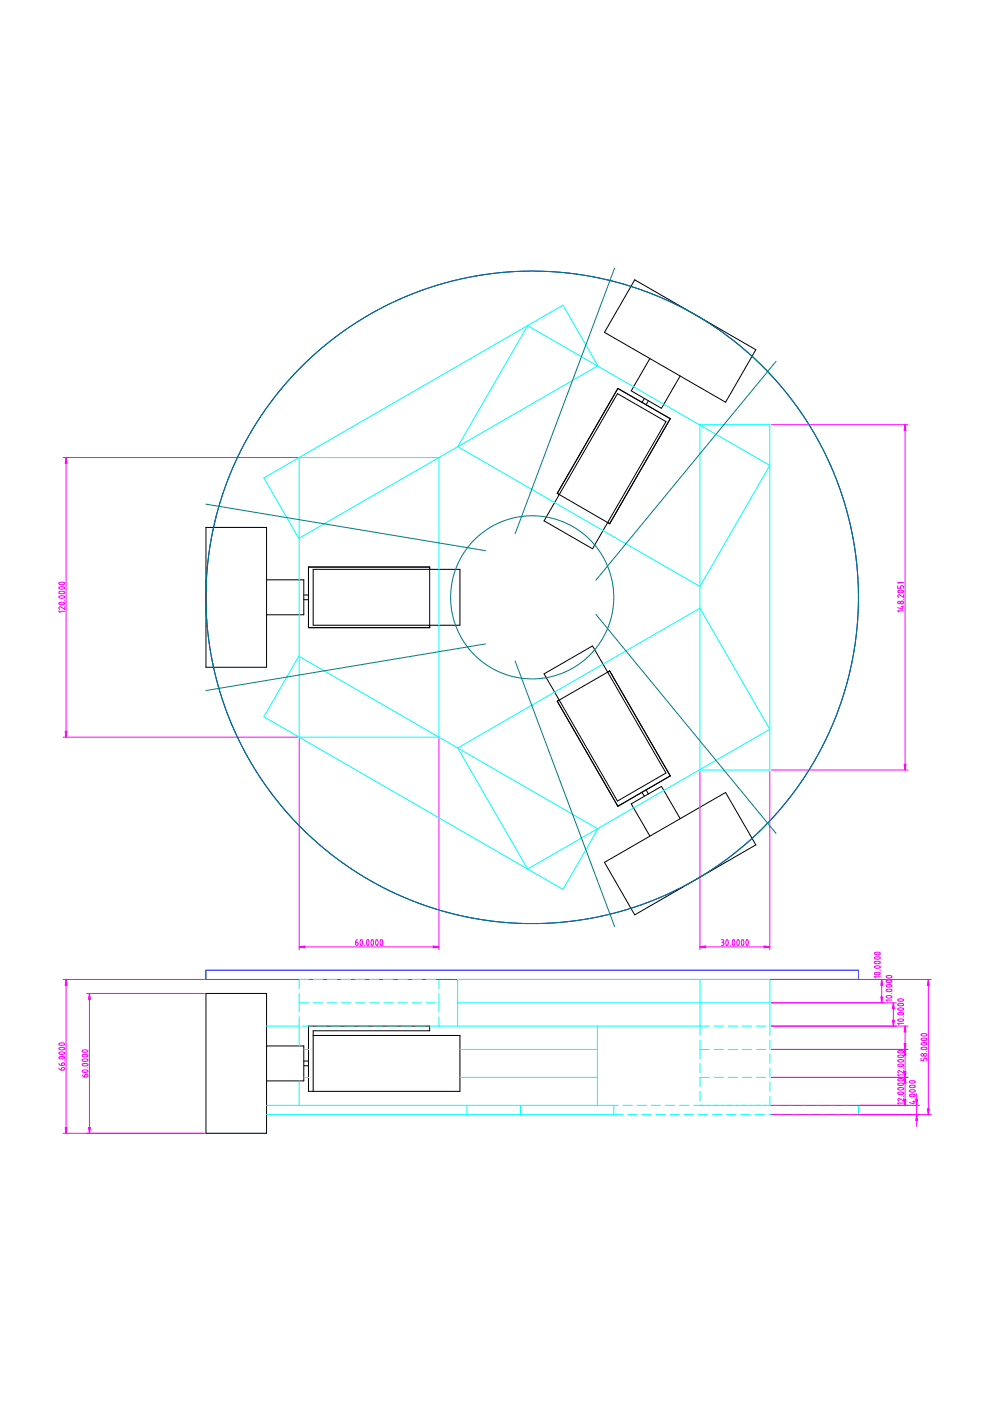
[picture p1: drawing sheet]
<svg xmlns="http://www.w3.org/2000/svg" width="210mm" height="297mm" viewBox="0 0 210 297" stroke-linecap="round" stroke-linejoin="round" font-family="sans-serif">
<g fill="none" stroke="#000" stroke-width=".21">
<path d="M134.6 59.3l25.7 14.8-6.5 11.2-25.6-14.8zM137.8 76l-4 6.9 6.5 3.7 3.9-6.9M130.9 83.5l10.3 5.9-15.6 27-10.2-6zM136.6 84.5l-.5 .8M137.5 85l-.5 .8M43.7 111.8h12.8v29.7h-12.8zM118.2 104.6l12.8-22.2 11.1 6.4-12.8 22.2M118.2 104.6l11.1 6.4M118.2 104.6l.4 .3M128.8 110.8l.5 .2M56.5 122.9h7.9v7.4h-7.9M64.4 126.2h1"/>
<path d="M64.4 127.1h1M65.4 120.2h25.7v12.9h-25.7zM66.4 120.7h31.1v11.9h-31.1zM115.4 142.9l10.2-6 15.6 27-10.3 5.9zM118.6 148.4l-.4 .3M129.3 142.3l12.8 22.2-11.1 6.4-12.8-22.2M129.3 142.3l-11.1 6.4M129.3 142.3l-.5 .2M136.1 168l.5 .8M137 167.5l.5 .8M144.2 173.6l-3.9-6.9-6.5 3.7 4 6.9M128.2 182.8l25.6-14.8 6.5 11.1-25.7 14.9z"/>
<path d="M43.7 210.6h12.8v29.7h-12.8zM66.4 219.5h31.1v11.9h-32.1v-13.8h25.7v.9h-24.7v12.9M56.5 221.8h7.9v7.4h-7.9M64.4 225h1M64.4 226h1"/>
</g>
<g fill="none" stroke="#0ff" stroke-width=".21">
<path d="M111.9 69l51.3 29.7-14.8 25.7-51.4-29.7zM63.4 97h29.7v59.3h-29.7zM148.4 90h14.8v73.3h-14.8zM55.9 101.3l63.5-36.6 7.4 12.9-63.4 36.6zM63.4 139.1l63.4 36.6-7.4 12.9-63.5-36.6zM97 158.6l51.4-29.7 14.8 25.7-51.3 29.7zM56.5 217.6h6.9M62.9 207.7h32.6M63.4 207.7v1.9M63.4 210.6v4M63.4 215.6v6.2M63.4 212.6h2"/>
<path d="M64.1 217.6h2M66.4 212.6h2M67.1 217.6h2M69.4 212.6h2M70.1 217.6h2M72.4 212.6h2M73.1 217.6h2M75.4 212.6h2M76.1 217.6h2M78.4 212.6h2M79.1 217.6h2M81.4 212.6h2"/>
<path d="M82.1 217.6h2M84.4 212.6h2M85.1 217.6h2M87.4 212.6h2M88.1 217.6h2M90.4 212.6h2M91.1 217.6h59.3M93.1 207.7v1.9M93.1 210.6v4M93.1 215.6v2M97 212.6h66.2M126.7 217.6v16.8"/>
<path d="M148.4 207.7v11.8M151.4 217.6h2M154.4 217.6h2M157.4 217.6h2M160.4 217.6h2M163.2 207.7v11.8M182 207.7h-85v9.9M56.5 234.4h74.6M56.5 236.3h75.6M63.4 229.2v5.2M64.4 222.5h1M64.4 228.4h1"/>
<path d="M97.5 222.5h29.2M97.5 228.4h29.2M99 234.4v1.9M110.4 234.4v1.9M130.1 234.4v1.9M132.1 234.4h2M133.1 236.3h2M135.1 234.4h2M136.1 236.3h2M138.1 234.4h2M139.1 236.3h2M141.1 234.4h2"/>
<path d="M142.1 236.3h2M144.1 234.4h2M145.1 236.3h2M147.1 234.4h17M148.1 236.3h2M148.4 220.5v4M148.4 225.5v2M148.4 231.4v2M148.4 222.5h2M150.4 228.4h-2v2M151.1 236.3h2M151.4 222.5h2"/>
<path d="M151.4 228.4h2M154.1 236.3h2M154.4 222.5h2M154.4 228.4h2M157.1 236.3h1.9M157.4 222.5h2M157.4 228.4h2M160.1 236.3h2M160.4 222.5h2M160.4 228.4h2M163 236.3h2.1M163.2 220.6v1.9"/>
<path d="M163.2 223.5v1.9M163.2 226.4v2M163.2 229.4v2M163.2 232.4v2M165.1 234.4h2M166.1 236.3h1.9M168.1 234.4h2M169.1 236.3h1.9M171.1 234.4h2M172 236.3h2.1M174.1 234.4h2M175 236.3h2"/>
<path d="M177.1 234.4h2M178.1 236.3h1.9M180.1 234.4h1.9v1.9M181 236.3h1"/>
</g>
<g fill="none" stroke="#00f" stroke-width=".21">
<path d="M43.7 205.7h138.3v2h-138.3z"/>
<circle cx="112.8" cy="126.6" r="69.2"/>
</g>
<g fill="none" stroke="#f0f" stroke-width=".21">
<path d="M13.4 97h49.7M14 97v59.3M163.5 90h29M191.9 90v73.3M12.5 127.9l.8-.2a.29 .29 0 0 1 .4 .3 .29 .29 0 0 1-.4 .2h-.6zM12.5 125.5l.8-.1a.28 .28 0 0 1 .4 .3 .28 .28 0 0 1-.4 .2l-.6-.1zM12.5 123.6l.8-.2a.29 .29 0 0 1 .4 .4 .29 .29 0 0 1-.4 .2l-.6-.1zM12.5 126.5l.8-.2a.29 .29 0 0 1 .4 .3 .29 .29 0 0 1-.4 .2l-.7-.1zM12.5 124.5l.8-.1a.3 .3 0 0 1 .4 .3 .3 .3 0 0 1-.4 .2l-.7-.1zM13.7 127.3h.1M13.7 128.6v.6l-.8-.5a.28 .28 0 0 0-.4 .1 .28 .28 0 0 0 .2 .4M13.7 129.6h-1.2l.2 .3"/>
<path d="M190.4 124.2v.5h.5v-.3l.2-.2 .4 .1 .1 .4M190.4 125.3l.8-.1a.29 .29 0 0 1 .4 .3 .29 .29 0 0 1-.5 .2h-.4a.28 .28 0 0 1-.3-.1 .28 .28 0 0 1 0-.3zM191 128.6h.6M191.3 128.4v.7l-.9-.3M191.5 127.1h.1M191.6 126.1v.5l-.8-.5a.28 .28 0 0 0-.4 .2 .28 .28 0 0 0 .1 .3M191.6 129.5h-1.2l.2 .3M191.6 123.5h-1.2l.2 .3M13.4 156.3h49.7M63.4 156.6v44.8M93.1 156.6v44.8M148.4 163.6v37.8"/>
<path d="M163.2 163.6v37.8M163.5 163.3h29M75.4 199.8h.4l.1 .4a.28 .28 0 0 1-.3 .2 .28 .28 0 0 1-.2-.2zM75.8 199.2l-.3 .2-.1 .4M76.5 199.3a.51 .51 0 0 1 .4 .7v.1a.29 .29 0 0 1-.4 .3 .29 .29 0 0 1-.2-.4zM77.9 199.3l.2-.1 .1 .2v.7a.28 .28 0 0 1-.3 .3 .28 .28 0 0 1-.2-.4zM78.8 199.3a.47 .47 0 0 1 .4 .7v.1a.28 .28 0 0 1-.3 .3 .28 .28 0 0 1-.2-.4zM79.8 199.3a.47 .47 0 0 1 .4 .7v.1a.3 .3 0 0 1-.4 .3 .3 .3 0 0 1-.2-.4zM80.7 199.3a.51 .51 0 0 1 .4 .7v.1a.29 .29 0 0 1-.3 .3 .29 .29 0 0 1-.2-.4zM152.9 199.2h.3a.28 .28 0 0 1 .3 .3 .28 .28 0 0 1-.3 .3M153.1 199.8h.1M153.2 199.8l.2 .1 .1 .4-.2 .1h-.4"/>
<path d="M154 199.3a.47 .47 0 0 1 .4 .7v.1a.28 .28 0 0 1-.3 .3 .28 .28 0 0 1-.2-.4zM155.4 199.3a.45 .45 0 0 1 .4 .2 .45 .45 0 0 1 0 .5v.1a.3 .3 0 0 1-.3 .3 .3 .3 0 0 1-.2-.4zM156.4 199.3a.51 .51 0 0 1 .3 .7v.1a.29 .29 0 0 1-.3 .3 .29 .29 0 0 1-.2-.4zM157.3 199.3a.47 .47 0 0 1 .4 .7v.1a.28 .28 0 0 1-.3 .3 .28 .28 0 0 1-.2-.4zM158.3 199.3a.47 .47 0 0 1 .4 .7v.1a.28 .28 0 0 1-.3 .3 .28 .28 0 0 1-.2-.4zM13.4 207.7h29.9M14 207.7v32.6M18.4 210.6h24.9M19 210.6v29.7M63.4 200.8h29.7M77.3 200.4h.1M148.4 200.8h14.8"/>
<path d="M154.8 200.4h.1M163.5 207.7h33.9M163.5 212.6h26.5M163.5 217.6h29M185.4 206.3l.8-.1a.29 .29 0 0 1 .4 .3 .29 .29 0 0 1-.4 .2l-.7-.1zM185.4 204.9l.8-.1a.29 .29 0 0 1 .4 .3 .29 .29 0 0 1-.4 .2l-.7-.1zM185.4 204l.8-.2a.29 .29 0 0 1 .4 .3 .29 .29 0 0 1-.4 .2h-.4a.3 .3 0 0 1-.4-.3zM185.4 202l.8-.1a.29 .29 0 0 1 .4 .3 .29 .29 0 0 1-.4 .2l-.7-.1zM185.5 202.9h.7a.3 .3 0 0 1 .4 .3 .3 .3 0 0 1-.4 .2h-.4a.27 .27 0 0 1-.3-.1 .27 .27 0 0 1 0-.4zM186.6 205.7h.1M186.6 207.1h-1.2l.3 .3M186.9 207.7v4.9"/>
<path d="M187.9 209.9l.8-.2a.28 .28 0 0 1 .4 .3 .28 .28 0 0 1-.4 .2l-.8-.1zM187.9 207.9l.8-.1a.3 .3 0 0 1 .4 .3 .3 .3 0 0 1-.5 .2l-.7-.1zM187.9 211.2l.8-.1a.29 .29 0 0 1 .4 .3 .29 .29 0 0 1-.5 .2h-.3a.28 .28 0 0 1-.3-.1 .28 .28 0 0 1-.1-.3zM187.9 208.9l.8-.1a.29 .29 0 0 1 .4 .3 .29 .29 0 0 1-.5 .2h-.3a.28 .28 0 0 1-.3-.1 .28 .28 0 0 1-.1-.3zM187.9 206.9l.8-.1a.29 .29 0 0 1 .4 .4 .29 .29 0 0 1-.5 .1h-.3a.28 .28 0 0 1-.3 0 .28 .28 0 0 1-.1-.4zM189 210.7h.1M189.1 212h-1.2l.3 .3M189.4 212.6v5M190.4 216.2l.8-.2a.3 .3 0 0 1 .4 .4 .3 .3 0 0 1-.5 .2l-.6-.1zM190.4 214.8l.8-.1a.28 .28 0 0 1 .4 .3 .28 .28 0 0 1-.4 .2l-.7-.1zM190.4 213.9l.8-.2a.28 .28 0 0 1 .4 .3 .28 .28 0 0 1-.4 .2h-.6zM190.4 212.9l.8-.2a.29 .29 0 0 1 .4 .4 .29 .29 0 0 1-.5 .2l-.6-.1z"/>
<path d="M190.4 212l.8-.2a.3 .3 0 0 1 .4 .3 .3 .3 0 0 1-.5 .2l-.6-.1zM191.5 215.6h.1M191.6 217h-1.2l.2 .3M191.9 217.6v16.8M195.3 219.3l.8-.2a.3 .3 0 0 1 .4 .4 .3 .3 0 0 1-.5 .2l-.7-.2zM196.8 207.7v28.6M12.5 226.4l.2 .3 .3 .2M12.5 225.5l.2 .3 .3 .1M12.5 223.2l.8-.2a.3 .3 0 0 1 .4 .3 .3 .3 0 0 1-.4 .3l-.7-.1zM12.5 221.3l.8-.2a.28 .28 0 0 1 .4 .3 .28 .28 0 0 1-.4 .2h-.6zM12.6 224.1l.7-.1a.28 .28 0 0 1 .4 .3 .28 .28 0 0 1-.4 .2h-.4a.28 .28 0 0 1-.3-.1 .28 .28 0 0 1 0-.3zM12.6 222.2l.7-.1a.29 .29 0 0 1 .4 .3 .29 .29 0 0 1-.4 .2h-.4a.28 .28 0 0 1-.3-.1 .28 .28 0 0 1 0-.3z"/>
<path d="M13.1 226.4l.3-.1a.28 .28 0 0 1 .3 .3 .28 .28 0 0 1-.3 .3h-.4zM13.1 225.4h.3a.26 .26 0 0 1 .3 .2 .26 .26 0 0 1-.3 .3h-.4zM13.7 224.9h.1M17.4 227.9l.2 .3 .4 .1M17.5 224.7l.8-.2a.3 .3 0 0 1 .3 .3 .3 .3 0 0 1-.4 .2l-.7-.1zM17.5 222.7l.8-.1a.29 .29 0 0 1 .3 .3 .29 .29 0 0 1-.4 .2l-.7-.1zM17.5 227l.8-.1a.29 .29 0 0 1 .3 .3 .29 .29 0 0 1-.4 .2h-.4a.26 .26 0 0 1-.3-.1 .26 .26 0 0 1 0-.3zM17.5 225.6l.8-.1a.29 .29 0 0 1 .3 .3 .29 .29 0 0 1-.4 .2h-.4a.28 .28 0 0 1-.3-.1 .28 .28 0 0 1 0-.3zM17.5 223.7l.8-.1a.29 .29 0 0 1 .3 .3 .29 .29 0 0 1-.4 .2h-.4a.28 .28 0 0 1-.3-.1 .28 .28 0 0 1 0-.3zM18 227.9l.4-.1a.28 .28 0 0 1 .3 .3 .28 .28 0 0 1-.3 .2h-.4zM18.6 226.4h.1M163.5 222.5h29"/>
<path d="M163.5 228.4h29M163.5 234.4h31.5M163.5 236.3h33.9M190.4 225.8l.8-.2a.3 .3 0 0 1 .4 .3 .3 .3 0 0 1-.5 .2l-.6-.1zM190.4 224.8l.8-.1a.29 .29 0 0 1 .4 .3 .29 .29 0 0 1-.5 .2l-.5-.1zM190.4 223.9l.2-.2h.6a.28 .28 0 0 1 .4 .3 .28 .28 0 0 1-.4 .2l-.7-.1zM190.4 222.9l.8-.2a.28 .28 0 0 1 .4 .3 .28 .28 0 0 1-.4 .2h-.6zM190.4 231.7l.8-.2a.3 .3 0 0 1 .4 .4 .3 .3 0 0 1-.5 .2l-.6-.1zM190.4 230.8l.8-.2a.29 .29 0 0 1 .4 .3 .29 .29 0 0 1-.5 .2h-.5zM190.4 229.8l.8-.2a.29 .29 0 0 1 .4 .4 .29 .29 0 0 1-.5 .1h-.6zM190.4 228.9l.8-.2a.28 .28 0 0 1 .4 .3 .28 .28 0 0 1-.4 .2l-.6-.1zM191.5 226.6h.1"/>
<path d="M191.5 232.5h.1M191.6 227v.5l-.8-.5a.28 .28 0 0 0-.4 .1 .28 .28 0 0 0 .1 .4M191.6 232.9v.5l-.8-.5a.28 .28 0 0 0-.4 .2 .28 .28 0 0 0 .1 .3M191.6 227.9h-1.2l.2 .3M191.6 233.9h-1.2l.2 .2M192.8 231.2l.9-.1a.28 .28 0 0 1 .4 .2 .29 .29 0 0 1-.5 .3l-.6-.1zM192.8 232.2l.8-.2a.29 .29 0 0 1 .5 .3 .29 .29 0 0 1-.5 .2h-.6zM192.8 230.2l.8-.1a.3 .3 0 0 1 .5 .3 .3 .3 0 0 1-.5 .2h-.3a.32 .32 0 0 1-.5-.4zM192.9 229.2l.8-.1a.29 .29 0 0 1 .4 .4 .29 .29 0 0 1-.5 .1h-.4a.27 .27 0 0 1-.3-.1 .27 .27 0 0 1 0-.3zM193.5 233.6h.6M193.8 233.4v.6l-1-.2M194 232.9h.1"/>
<path d="M194.4 231.9v6.9M195.3 224.3v.6h.5v-.3l.2-.3 .4 .1 .1 .5M195.3 222.2l.8-.2a.3 .3 0 0 1 .4 .3 .3 .3 0 0 1-.5 .2l-.7-.1zM195.3 220.2l.8-.1a.29 .29 0 0 1 .4 .3 .29 .29 0 0 1-.5 .2l-.7-.1zM195.3 221.2l.8-.1a.29 .29 0 0 1 .4 .3 .29 .29 0 0 1-.5 .2h-.3a.3 .3 0 0 1-.3-.1 .3 .3 0 0 1-.1-.3zM196.4 223h.1M13.4 240.3h29.9"/>
<circle cx="190.6" cy="127.7" r=".28"/>
<circle cx="191.2" cy="127.8" r=".32"/>
<circle cx="195.6" cy="223.7" r=".28"/>
<circle cx="196.2" cy="223.7" r=".32"/>
</g>
<g fill="#f0f" stroke="#f0f" stroke-width=".21">
<path d="M14 97l.2 1.2h-.4z"/>
<path d="M13.8 155h.4l-.2 1.3z"/>
<path d="M63.4 200.8l1.3-.2v.4z"/>
<path d="M91.8 200.6l1.3 .2-1.3 .2z"/>
<path d="M191.9 90l.2 1.3h-.4z"/>
<path d="M191.7 162h.4l-.2 1.3z"/>
<path d="M162 200.6l1.2 .2-1.2 .2z"/>
<path d="M148.4 200.8l1.2-.2v.4z"/>
<path d="M186.9 207.7l.3 1.2h-.4z"/>
<path d="M186.8 211.4h.4l-.3 1.2z"/>
<path d="M189.4 212.6l.2 1.2h-.4z"/>
<path d="M189.2 216.3h.4l-.2 1.3z"/>
<path d="M191.9 217.6l.2 1.2h-.4z"/>
<path d="M191.7 221.3h.4l-.2 1.2z"/>
<path d="M191.9 222.5l.2 1.2h-.4z"/>
<path d="M191.7 227.2h.4l-.2 1.2z"/>
<path d="M191.9 228.4l.2 1.3h-.4z"/>
<path d="M191.7 233.1h.4l-.2 1.3z"/>
<path d="M194.2 233.1h.4l-.2 1.3z"/>
<path d="M194.4 236.3l.2 1.3h-.4z"/>
<path d="M196.8 207.7l.2 1.2h-.4z"/>
<path d="M196.6 235.1h.4l-.2 1.2z"/>
<path d="M14 207.7l.2 1.2h-.4z"/>
<path d="M13.8 239.1h.4l-.2 1.2z"/>
<path d="M19 210.6l.2 1.3h-.4z"/>
<path d="M18.8 239.1h.4l-.2 1.2z"/>
</g>
<g fill="none" stroke="#008080" stroke-width=".21">
<path d="M130.3 56.9l-21.1 56.3M164.5 76.6l-38.2 46.4M43.7 106.9l59.3 9.9M103 136.5l-59.3 9.9M126.3 130.3l38.2 46.4M109.2 140.1l21.1 56.3"/>
<circle cx="112.8" cy="126.6" r="17.3"/>
<circle cx="112.8" cy="126.6" r="69.2"/>
</g>
</svg>
